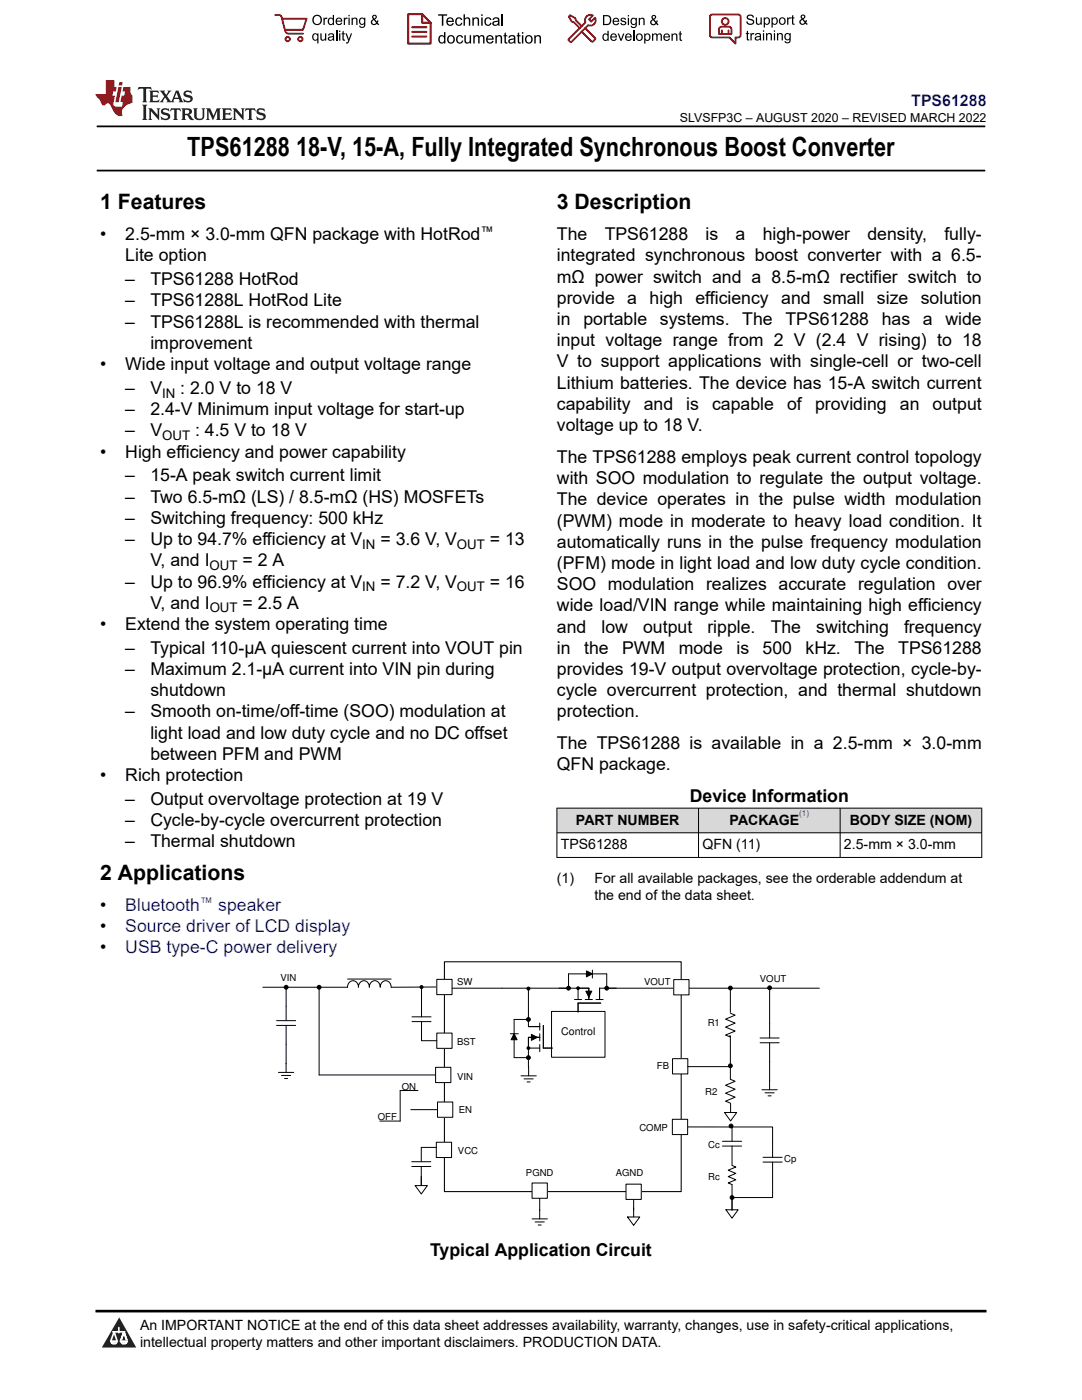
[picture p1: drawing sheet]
<svg xmlns="http://www.w3.org/2000/svg" width="216mm" height="279mm" viewBox="0 0 216 279" stroke-linecap="round" stroke-linejoin="round" font-family="sans-serif">
<defs><g id="words">
<text font-size="5.3" x="37.4" y="31.2">TPS61288 18-V, 15-A, Fully Integrated Synchronous Boost Converter</text>
<g font-size="4.2">
<text x="20" y="41.8">1 Features</text>
<text x="111.1" y="41.8">3 Description</text>
<text x="20" y="175.7">2 Applications</text>
</g>
<g font-size="3.5">
<text x="20" y="47.9">•</text>
<text x="25" y="47.9">2.5-mm × 3.0-mm QFN package with HotRod</text>
<text x="111.1" y="47.9">The</text>
<text x="120.7" y="47.9">TPS61288</text>
<text x="140.8" y="47.9">is</text>
<text x="146.8" y="47.9">a</text>
<text x="152.2" y="47.9">high-power</text>
<text x="173.1" y="47.9">density,</text>
<text x="188.4" y="47.9">fully-</text>
<text x="25" y="52.2">Lite option</text>
<text x="111.1" y="52.2">integrated synchronous boost converter with a 6.5-</text>
<text x="25" y="56.9">–</text>
<text x="30" y="56.9">TPS61288 HotRod</text>
<text x="111.1" y="56.4">mΩ power switch and a 8.5-mΩ rectifier switch to</text>
<text x="25" y="61.2">–</text>
<text x="25" y="65.4">–</text>
<text x="30" y="61.2">TPS61288L HotRod Lite</text>
<text x="30" y="65.4">TPS61288L is recommended with thermal</text>
<text x="111.1" y="60.6">provide</text>
<text x="111.1" y="64.9">in</text>
<text x="116.4" y="64.9">portable</text>
<text x="125.2" y="60.6">a</text>
<text x="129.6" y="60.6">high</text>
<text x="131.7" y="64.9">systems.</text>
<text x="138.8" y="60.6">efficiency</text>
<text x="148.1" y="64.9">The</text>
<text x="155.9" y="60.6">and</text>
<text x="156.7" y="64.9">TPS61288</text>
<text x="164.3" y="60.6">small</text>
<text x="175" y="60.6">size</text>
<text x="175.9" y="64.9">has</text>
<text x="183.7" y="60.6">solution</text>
<text x="184.1" y="64.9">a</text>
<text x="188.6" y="64.9">wide</text>
<text x="30" y="69.6">improvement</text>
<text x="111.1" y="69.1">input voltage range from 2 V (2.4 V rising) to 18</text>
<text x="20" y="73.9">•</text>
<text x="25" y="73.9">Wide input voltage and output voltage range</text>
<text x="111.1" y="73.3">V to support applications with single-cell or two-cell</text>
<text x="111.1" y="77.6">Lithium batteries. The device has 15-A switch current</text>
<text x="25" y="78.6">–</text>
<text x="25" y="82.9">–</text>
<text x="30" y="78.6">V</text>
<text x="30" y="82.9">2.4-V Minimum input voltage for start-up</text>
<text x="36" y="78.6">: 2.0 V to 18 V</text>
<text x="111.1" y="81.8">capability</text>
<text x="128.4" y="81.8">and</text>
<text x="136.9" y="81.8">is</text>
<text x="142.1" y="81.8">capable</text>
<text x="157.1" y="81.8">of</text>
<text x="162.6" y="81.8">providing</text>
<text x="179.6" y="81.8">an</text>
<text x="186.1" y="81.8">output</text>
<text x="25" y="87.1">–</text>
<text x="30" y="87.1">V</text>
<text x="38.9" y="87.1">: 4.5 V to 18 V</text>
<text x="111.1" y="86">voltage up to 18 V.</text>
<text x="20" y="91.3">•</text>
<text x="25" y="91.3">High efficiency and power capability</text>
<text x="111.1" y="92.4">The TPS61288 employs peak current control topology</text>
<text x="25" y="96.1">–</text>
<text x="25" y="100.3">–</text>
<text x="30" y="96.1">15-A peak switch current limit</text>
<text x="30" y="100.3">Two 6.5-mΩ (LS) / 8.5-mΩ (HS) MOSFETs</text>
<text x="111.1" y="96.6">with SOO modulation to regulate the output voltage.</text>
<text x="111.1" y="100.9">The device operates in the pulse width modulation</text>
<text x="25" y="104.6">–</text>
<text x="30" y="104.6">Switching frequency: 500 kHz</text>
<text x="111.1" y="105.1">(PWM) mode in moderate to heavy load condition. It</text>
<text x="25" y="108.8">–</text>
<text x="30" y="113">V, and I</text>
<text x="30" y="108.8">Up to 94.7% efficiency at V</text>
<text x="48.4" y="113">= 2 A</text>
<text x="75.9" y="108.8">= 3.6 V, V</text>
<text x="97.8" y="108.8">= 13</text>
<text x="111.1" y="109.3">automatically runs in the pulse frequency modulation</text>
<text x="111.1" y="113.6">(PFM) mode in light load and low duty cycle condition.</text>
<text x="25" y="117.3">–</text>
<text x="30" y="117.3">Up to 96.9% efficiency at V</text>
<text x="75.9" y="117.3">= 7.2 V, V</text>
<text x="97.7" y="117.3">= 16</text>
<text x="111.1" y="117.8">SOO modulation realizes accurate regulation over</text>
<text x="20" y="125.7">•</text>
<text x="25" y="125.7">Extend the system operating time</text>
<text x="30" y="121.5">V, and I</text>
<text x="48.4" y="121.5">= 2.5 A</text>
<text x="111.1" y="122">wide load/VIN range while maintaining high efficiency</text>
<text x="25" y="130.5">–</text>
<text x="30" y="130.5">Typical 110-µA quiescent current into VOUT pin</text>
<text x="111.1" y="126.3">and</text>
<text x="111.1" y="130.5">in</text>
<text x="116.6" y="130.5">the</text>
<text x="120" y="126.3">low</text>
<text x="124.1" y="130.5">PWM</text>
<text x="128.3" y="126.3">output</text>
<text x="135.4" y="130.5">mode</text>
<text x="141.2" y="126.3">ripple.</text>
<text x="146.9" y="130.5">is</text>
<text x="152.2" y="130.5">500</text>
<text x="153.8" y="126.3">The</text>
<text x="160.7" y="130.5">kHz.</text>
<text x="162.9" y="126.3">switching</text>
<text x="170.5" y="130.5">The</text>
<text x="179.2" y="130.5">TPS61288</text>
<text x="180.4" y="126.3">frequency</text>
<text x="25" y="134.7">–</text>
<text x="30" y="134.7">Maximum 2.1-µA current into VIN pin during</text>
<text x="111.1" y="134.7">provides 19-V output overvoltage protection, cycle-by-</text>
<text x="25" y="143.2">–</text>
<text x="30" y="139">shutdown</text>
<text x="30" y="143.2">Smooth on-time/off-time (SOO) modulation at</text>
<text x="111.1" y="139">cycle overcurrent protection, and thermal shutdown</text>
<text x="111.1" y="143.2">protection.</text>
<text x="30" y="147.4">light load and low duty cycle and no DC offset</text>
<text x="111.1" y="149.5">The TPS61288 is available in a 2.5-mm × 3.0-mm</text>
<text x="20" y="155.9">•</text>
<text x="25" y="155.9">Rich protection</text>
<text x="30" y="151.7">between PFM and PWM</text>
<text x="111.1" y="153.8">QFN package.</text>
<text x="25" y="160.6">–</text>
<text x="30" y="160.6">Output overvoltage protection at 19 V</text>
<text x="137.6" y="160.1">Device Information</text>
<text x="25" y="164.9">–</text>
<text x="30" y="164.9">Cycle-by-cycle overcurrent protection</text>
<text x="25" y="169.1">–</text>
<text x="30" y="169.1">Thermal shutdown</text>
<text x="20" y="181.8">•</text>
<text x="20" y="186">•</text>
<text x="20" y="190.3">•</text>
<text x="85.8" y="250.7">Typical Application Circuit</text>
</g>
<g font-size="3.5" fill="#00f">
<text x="25" y="181.8">Bluetooth</text>
<text x="43.5" y="181.8">speaker</text>
<text x="25" y="186">Source driver of LCD display</text>
<text x="25" y="190.3">USB type-C power delivery</text>
</g>
<text font-size="3.2" fill="#00f" x="181.8" y="21.1">TPS61288</text>
<g font-size="2.8">
<text x="114.9" y="164.6">PART NUMBER</text>
<text x="145.6" y="164.6">PACKAGE</text>
<text x="169.5" y="164.6">BODY SIZE (NOM)</text>
<text x="111.9" y="169.5">TPS61288</text>
<text x="140.2" y="169.5">QFN (11)</text>
<text x="168.4" y="169.5">2.5-mm × 3.0-mm</text>
<text x="111.1" y="176.3">(1)</text>
<text x="118.6" y="176.3">For all available packages, see the orderable addendum at</text>
<text x="118.6" y="179.7">the end of the data sheet.</text>
<text x="27.9" y="265.5">An IMPORTANT NOTICE at the end of this data sheet addresses availability, warranty, changes, use in safety-critical applications,</text>
<text x="27.9" y="268.9">intellectual property matters and other important disclaimers. PRODUCTION DATA.</text>
</g>
<g font-size="2.6">
<text x="95.9" y="47.1">™</text>
<text x="32.4" y="79.3">IN</text>
<text x="32.4" y="87.8">OUT</text>
<text x="41.8" y="113.7">OUT</text>
<text x="72.3" y="109.5">IN</text>
<text x="91.2" y="109.5">OUT</text>
<text x="72.3" y="118">IN</text>
<text x="91.2" y="118">OUT</text>
<text x="41.8" y="122.2">OUT</text>
</g>
<text font-size="2.6" fill="#00f" x="39.9" y="181">™</text>
<text font-size="2.5" x="135.7" y="24.3">SLVSFP3C – AUGUST 2020 – REVISED MARCH 2022</text>
<text font-size="2.1" x="112" y="206.5">Control</text>
<g font-size="1.9">
<text x="56" y="195.8">VIN</text>
<text x="91.2" y="196.5">SW</text>
<text x="128.5" y="196.5">VOUT</text>
<text x="151.6" y="196.1">VOUT</text>
<text x="91.2" y="208.7">BST</text>
<text x="141.2" y="204.7">R1</text>
<text x="91.2" y="215.5">VIN</text>
<text x="131.1" y="213.4">FB</text>
<text x="80.2" y="217.5">ON</text>
<text x="140.7" y="218.6">R2</text>
<text x="75.4" y="223.5">OFF</text>
<text x="91.6" y="222">EN</text>
<text x="127.6" y="225.6">COMP</text>
<text x="91.4" y="230.3">VCC</text>
<text x="141.3" y="229">Cc</text>
<text x="156.5" y="232">Cp</text>
<text x="105" y="234.7">PGND</text>
<text x="122.9" y="234.7">AGND</text>
<text x="141.3" y="235.4">Rc</text>
</g>
<text font-size="1.6" fill="#00f" x="159.5" y="162.9">(1)</text>
</g></defs>
<path d="M19.3 25.2h177.3M19.3 34h177.3" fill="none" stroke="#000" stroke-width=".35"/>
<g fill="#d8d8d8">
<path d="M111.1 161.3h84.8v4.9h-84.8z" fill-rule="evenodd"/>
<path d="M111.2 161.3h28.1v4.8h-28.1z" fill-rule="evenodd"/>
<path d="M139.4 161.3h28.2v4.8h-28.2z" fill-rule="evenodd"/>
<path d="M167.7 161.3h28.1v4.8h-28.1z" fill-rule="evenodd"/>
</g>
<g fill="none" stroke="#000" stroke-width=".2">
<path d="M111.1 161.3h84.9M111.1 166.2h84.9M111.1 171.1h84.9M111.1 161.2v10M139.4 161.2v10M167.6 161.2v10M195.9 161.2v10M69.3 195.4h8.7M87.2 197h-9.2a1.1 1.1 0 0 0-1-1.3 1.1 1.1 0 0 0-1.1 1.3 1.1 1.1 0 0 0-1.1-1.3 1.1 1.1 0 0 0-1.1 1.3 1.1 1.1 0 0 0-1.1-1.3 1.1 1.1 0 0 0-1.1 1.3 1.1 1.1 0 0 0-1.1-1.3 1.1 1.1 0 0 0-1.1 1.3M100.1 197.2h13.3M105.4 197.3v4.2M110.1 201.9h10.6v9.1h-10.6z"/>
<path d="M126.4 239.1v2.4"/>
<circle cx="105.4" cy="197.3" r=".3"/>
</g>
<path d="M88.7 191.9h47.2v45.9h-47.2z" fill="none" stroke="#000" stroke-width=".21"/>
<circle cx="105.4" cy="197.3" r=".3" fill="#000"/>
<path d="M87.2 206.2h3v3h-3z" fill-rule="evenodd" fill="#fff"/>
<path d="M87.2 206.2h3v3h-3z" fill="none" stroke="#000" stroke-width=".2"/>
<path d="M87.2 195.5h3v3h-3z" fill-rule="evenodd" fill="#fff"/>
<path d="M87.2 195.5h3v3h-3z" fill="none" stroke="#000" stroke-width=".2"/>
<path d="M106.2 236.1h3v3h-3z" fill-rule="evenodd" fill="#fff"/>
<path d="M82.2 203.9h3.8M82.2 202.9h3.8M84.1 200.1v2.8M84.1 203.9v3.8M104 214.7h3M104.6 215.3h1.8M105.2 215.9h.6M105.5 212.9v1.8M106.2 236.1h3v3h-3zM125.2 242.9h2.5l-1.3 1.7zM126.4 241v1.9" fill="none" stroke="#000" stroke-width=".2"/>
<path d="M124.9 236.3h3.1v3.1h-3.1z" fill-rule="evenodd" fill="#fff"/>
<g fill="none" stroke="#000" stroke-width=".2">
<path d="M90.2 197.2h9.9M121.1 197.2h42.4M84.1 207.7h3.1M107.7 239.1v4.2M124.9 236.3h3.1v3.1h-3.1zM106.2 243.3h3M106.8 243.9h1.8M107.4 244.5h.6"/>
<circle cx="84.1" cy="197" r=".3"/>
</g>
<circle cx="84.1" cy="197" r=".3" fill="#000"/>
<path d="M134.4 195.5h3.1v3.1h-3.1z" fill-rule="evenodd" fill="#fff"/>
<g fill="none" stroke="#000" stroke-width=".2">
<path d="M52.4 197h16.9M57.1 197v6.7M84.1 197v3.1M111.5 197.2h6v2.3M113.4 197.2v-2.8h7.7v2.8M114.6 199.5h1.5M115.3 197.2v2.2M116.8 199.5h1.4M116.9 197.8h1.2l-.6 1.2zM117 193.8l1.2 .6-1.2 .6zM118.2 193.6v1.6M118.9 199.5h1.5"/>
<path d="M123 197.2h-3.4v2.3M134.4 195.5h3.1v3.1h-3.1zM55.2 204.6h3.8M55.2 203.7h3.8M57.1 204.6v7.7M101.8 206.3h1.6M102.6 206.3l.6 1.2h-1.2zM105.4 203.5h-2.8v7.6h2.8M105.4 201.5v3.4h2.3M105.4 209.2h2.2M106 206.4l1.2 .6-1.2 .6zM107.7 207h-2.3v6"/>
<path d="M107.7 204.2v1.4M107.7 206.3v1.4M107.7 208.5v1.4M108.4 204.6v4.6h1.8M119.9 200.2h-4.6v1.8"/>
<circle cx="57.1" cy="197" r=".38"/>
<circle cx="113.4" cy="197.2" r=".38"/>
<circle cx="121.1" cy="197.2" r=".38"/>
<circle cx="105.4" cy="211.1" r=".38"/>
<circle cx="105.4" cy="203.5" r=".38"/>
</g>
<g fill="#000">
<path d="M116.9 197.8h1.2l-.6 1.2zM117 193.8l1.2 .6-1.2 .6zM102.6 206.3l.6 1.2h-1.2zM106 206.4l1.2 .6-1.2 .6z"/>
<circle cx="57.1" cy="197" r=".38"/>
<circle cx="113.4" cy="197.2" r=".38"/>
<circle cx="115.3" cy="197.2" r=".38"/>
<circle cx="121.1" cy="197.2" r=".38"/>
<circle cx="105.4" cy="209.2" r=".38"/>
<circle cx="105.4" cy="211.1" r=".38"/>
<circle cx="105.4" cy="203.5" r=".38"/>
</g>
<path d="M87.1 228h3v3h-3z" fill-rule="evenodd" fill="#fff"/>
<g fill="none" stroke="#000" stroke-width=".2">
<path d="M153.6 197.1v10.1M55.6 214h3M56.2 214.6h1.8M56.8 215.2h.6M57.1 212.2v1.8M151.7 208.1h3.8M151.7 207.2h3.8M152 217.5h3.1M152.6 218.1h1.9M153.3 218.7h.6M153.6 215.7v1.8M153.6 208.1v7.6"/>
<path d="M82 221.5h6.9M82.2 232.8h3.8M82.2 231.8h3.8M82.8 236.6h2.5l-1.2 1.7zM84.1 232.8v3.8M87.1 228h3v3h-3zM87.1 229h-3v2.8"/>
<circle cx="153.6" cy="197.1" r=".38"/>
</g>
<circle cx="153.6" cy="197.1" r=".38" fill="#000"/>
<path d="M87.3 219.9h3v3.1h-3z" fill-rule="evenodd" fill="#fff"/>
<path d="M83.4 217.6h-3.6v6.1h-4M87.3 219.9h3v3.1h-3zM136.4 224.9h9.7M146.1 232.6l.7 .3-1.5 .6 1.5 .7-1.5 .6 1.5 .6-1.5 .7 .8 .3v5.2M144.8 241.4h2.5l-1.2 1.7z" fill="none" stroke="#000" stroke-width=".2"/>
<path d="M134.2 211.3h3v3h-3z" fill-rule="evenodd" fill="#fff"/>
<g fill="none" stroke="#000" stroke-width=".2">
<path d="M134.2 211.3h3v3h-3zM137.2 212.9h8.5M144.6 222h2.4l-1.2 1.7zM145.8 220.2v1.8"/>
<circle cx="145.7" cy="212.7" r=".38"/>
</g>
<circle cx="145.7" cy="212.7" r=".38" fill="#000"/>
<path d="M134.2 223.4h3v3h-3z" fill-rule="evenodd" fill="#fff"/>
<g fill="none" stroke="#000" stroke-width=".2">
<path d="M145.7 197.2v4.8M145.7 215.4l1 .4-1.9 .8 1.9 .8-1.9 .8 1.9 .8-1.9 .8 .9 .4M145.7 212.7v2.7M134.2 223.4h3v3h-3zM144.2 228.7h3.8M144.2 227.8h3.8M146.1 224.9v2.9M146.1 228.7v3.8"/>
<circle cx="145.7" cy="197.2" r=".38"/>
</g>
<circle cx="145.7" cy="197.2" r=".38" fill="#000"/>
<path d="M86.9 213h3.1v3.1h-3.1z" fill-rule="evenodd" fill="#fff"/>
<g fill="none" stroke="#000" stroke-width=".2">
<path d="M63.7 197v17.5h23.2M86.9 213h3.1v3.1h-3.1zM145.6 206.7h.1v6.2M145.7 202.2l1 .4-1.9 .8 1.9 .8-1.9 .8 1.9 .8-1.9 .8 .9 .4M146.1 224.9h8.1v6.1M152.3 231.9h3.8M152.3 231h3.8M154.2 231.9v7.1h-8.1"/>
<circle cx="63.7" cy="197" r=".38"/>
<circle cx="145.9" cy="224.7" r=".38"/>
<circle cx="146.1" cy="239" r=".38"/>
</g>
<g fill="#000">
<circle cx="63.7" cy="197" r=".38"/>
<circle cx="145.9" cy="224.7" r=".38"/>
<circle cx="146.1" cy="239" r=".38"/>
</g>
<path d="M0 0h215.9v23.8h-215.9z" fill-rule="evenodd" fill="#fff"/>
<path d="M27.7 17.4l-.2 .6 .5-.3h.6v.1v2.2l-.2 .4h1l-.2-.4v-2.2v-.1h.5l.5 .3-.1-.6zM29.8 18.1l.2 .4v1.5l-.2 .4h1.9l.1-.6a1.08 1.08 0 0 1-1.3 .2v-.7h.6l.4 .2v-.6l-.4 .2h-.6v-.6l.2-.1a1 1 0 0 1 1 .2l-.1-.5zM31.8 18.1l1 1.1-1 1.2h.9l-.2-.2 .4-.7 .5 .7-.2 .2h1.6l-.2-.2 .1-.4h1l.1 .4-.1 .2h.9l-.2-.3-.8-2h-.5l-1 2.2-.8-1.1 .9-1.1h-.8l.2 .2-.5 .7-.3-.7 .1-.2zM35.2 18.5l.4 1h-.8zM36.8 18.2a.65 .65 0 0 0-.2 .7 .65 .65 0 0 0 .6 .5l.7 .2 .1 .2a.79 .79 0 0 1-.7 .4 .79 .79 0 0 1-.7-.5l.1 .7 .2-.1a.93 .93 0 0 0 1.1 .1 .93 .93 0 0 0 .4-1 1.46 1.46 0 0 0-1.2-.6l-.1-.3a1.09 1.09 0 0 1 1.2 .2l-.2-.6-.1 .1-.6-.2zM28.4 20.9l.2 .4v2.3l-.2 .3h1l-.2-.3v-2.3l.2-.4zM29.6 21.6l.2 .4v1.6l-.2 .3h.8l-.3-.3v-1.4l1.7 1.8v-2l.2-.4h-.8l.2 .2 .1 1.1-1.2-1.3zM32.3 21.8a.65 .65 0 0 0-.2 .7 .65 .65 0 0 0 .7 .4l.6 .2 .1 .2a.79 .79 0 0 1-.7 .4 .79 .79 0 0 1-.7-.5l.1 .7 .2-.1a.93 .93 0 0 0 1.1 .1 .93 .93 0 0 0 .4-.9 1.46 1.46 0 0 0-1.2-.6l-.1-.4a1.09 1.09 0 0 1 1.2 .2l-.2-.6-.1 .1-.6-.1zM34.1 21.6l-.1 .7a.63 .63 0 0 1 .7-.4l.1 1.7-.3 .3h1l-.2-.3v-1.7a.66 .66 0 0 1 .8 .4l-.1-.7zM36.2 21.6l.2 .4v1.6l-.2 .3h.9l-.2-.2v-.7h.5l.1 .2a.79 .79 0 0 0 1.2 .6l-1-.9a.61 .61 0 0 0 .6-.6 .61 .61 0 0 0-.5-.6zM36.9 21.9h.2a.47 .47 0 0 1 .5 .1 .47 .47 0 0 1 .1 .5l-.2 .2h-.6zM38.5 21.6l.2 .2a2.27 2.27 0 0 0 .4 2 1.04 1.04 0 0 0 1.7-.7v-1.3l.2-.2h-.8l.2 .4v1.1a.6 .6 0 0 1-.6 .6 .6 .6 0 0 1-.6-.6v-1.1l.3-.4zM41.1 21.6l.2 .4v1.6l-.2 .3h.7l-.2-.3v-1.5l.9 1.9 .8-1.9v1.5l-.2 .3h1l-.3-.3v-1.6l.3-.4h-.8l-.7 1.5-.7-1.5zM44.3 21.6l.2 .4v1.6l-.2 .3h1.9l.1-.5a1.09 1.09 0 0 1-1.3 .1v-.6h.6l.4 .1v-.6l-.4 .2h-.6v-.6l.2-.1a1.01 1.01 0 0 1 1 .3l-.1-.6zM46.4 21.6l.3 .4v1.6l-.3 .3h.8l-.2-.3v-1.4l1.6 1.8v-2l.2-.4h-.7l.2 .2v1.1l-1.2-1.3zM49 21.6l-.1 .7a.63 .63 0 0 1 .8-.4v1.7l-.3 .3h1l-.2-.3v-1.7a.66 .66 0 0 1 .8 .4l-.1-.7zM51.4 21.8a.65 .65 0 0 0-.2 .7 .65 .65 0 0 0 .6 .4l.6 .2 .2 .2a.79 .79 0 0 1-.8 .4 .79 .79 0 0 1-.6-.5l.1 .7 .2-.1a.93 .93 0 0 0 1 .1 .93 .93 0 0 0 .5-.9 1.46 1.46 0 0 0-1.3-.6l-.1-.4a1.09 1.09 0 0 1 1.3 .2l-.2-.6-.2 .1-.5-.1z" fill="#231f20"/>
<path d="M21.1 16v2.8h-2.1l.1 .3 .9 1a.95 .95 0 0 0 .9 .9 .59 .59 0 0 1 .6-.4 .59 .59 0 0 1 .5 .4l.4 .8a1.59 1.59 0 0 0 2.1 1.3 1.61 1.61 0 0 1 1-2.2l1-.4-.1-1.5a1.59 1.59 0 0 1-.4-1.6h-1.4l-.2 .9h.5l-.1 .8h-.5l-.2 1v.2l.4 .1-.2 .9h-.6a.73 .73 0 0 1-1.1-.7l.3-1.5h-.5l.2-.8h.5l.2-.9h-.5v-1.4zM23.6 17.4l-.6 3h.7l.6-3zM23.8 16.4l-.1 .7h.7l.1-.7z" fill="#ed1c24"/>
<g fill="#000">
<path d="M62.3 4a1 1 0 0 1 2 0 1 1 0 0 1-2 0zM62.8 3.4a.78 .78 0 0 0-.1 1.1 .78 .78 0 0 0 1.1 .1 .78 .78 0 0 0 .1-1.1 .78 .78 0 0 0-1.1-.1z" fill-rule="evenodd"/>
<path d="M62.5 6.8l.4-.2 .4 .3v-.2h.2v2h-.2v-.7a.68 .68 0 0 1-.9-.1 .68 .68 0 0 1 0-.9zM62.6 7a.51 .51 0 0 0-.1 .6 .51 .51 0 0 0 .7 .2 .51 .51 0 0 0 .1-.7 .51 .51 0 0 0-.7-.1z" fill-rule="evenodd"/>
<path d="M64.5 3.5h.3v.3l.1-.3h.3l.1 .1-.1 .2a.32 .32 0 0 0-.3 0 .32 .32 0 0 0-.1 .4v.8h-.3z" fill-rule="evenodd"/>
<path d="M63.9 6.7h.3v.8a.36 .36 0 0 0 .3 .4 .36 .36 0 0 0 .4-.5v-.7h.2v1.4h-.2v-.2a.51 .51 0 0 1-.6 .2 .51 .51 0 0 1-.4-.5z" fill-rule="evenodd"/>
<path d="M65.6 3.7l.4-.2 .4 .2v-.7h.3v2h-.3v-.2a.7 .7 0 0 1-1-.1 .7 .7 0 0 1 .2-1zM65.8 3.8a.51 .51 0 0 0-.1 .7 .51 .51 0 0 0 .6 .2 .51 .51 0 0 0 .1-.7 .51 .51 0 0 0-.6-.2z" fill-rule="evenodd"/>
<path d="M65.6 6.8a.66 .66 0 0 1 .8-.1 .66 .66 0 0 1 .3 .8v.6h-.2l-.1-.2a.52 .52 0 0 1-.7 .2 .52 .52 0 0 1-.2-.6l.3-.2a.42 .42 0 0 0 .6-.3l-.3-.2-.3 .1-.1 .2h-.3zM65.7 7.6a.35 .35 0 0 0 .3 .4 .35 .35 0 0 0 .4-.4v-.2z" fill-rule="evenodd"/>
<path d="M67.7 6.1h.2v.3h-.2zM67.7 6.7h.2v1.4h-.2z" fill-rule="evenodd"/>
<path d="M67.1 3.7a.68 .68 0 0 1 .9-.1 .68 .68 0 0 1 .3 .7h-1.1a.42 .42 0 0 0 .3 .5 .42 .42 0 0 0 .5-.3h.3a.73 .73 0 0 1-1.1 .4 .73 .73 0 0 1-.1-1.2zM67.4 3.8l-.2 .3h.8l-.2-.4z" fill-rule="evenodd"/>
<path d="M68.6 3.5h.2v.3l.2-.3h.3l.1 .1-.1 .2a.32 .32 0 0 0-.4 0 .32 .32 0 0 0-.1 .4v.8h-.2z" fill-rule="evenodd"/>
<path d="M68.3 6.3l.3-.1v.5h.2v.1h-.2v.9l.3 .4a.36 .36 0 0 1-.4 0 .36 .36 0 0 1-.2-.4v-.9h-.1v-.1h.1z" fill-rule="evenodd"/>
<path d="M68.9 6.7h.3l.4 1.1 .4-1.1h.3l-.6 1.4a.51 .51 0 0 1-.6 .6l-.1-.3h.3l.2-.3z" fill-rule="evenodd"/>
<path d="M69.5 3h.3v.3h-.3zM69.5 3.5h.3v1.5h-.3z" fill-rule="evenodd"/>
<path d="M70.2 3.5h.2v.2a.52 .52 0 0 1 .6-.2 .52 .52 0 0 1 .3 .6v.9h-.2v-.9a.34 .34 0 0 0-.3-.4 .34 .34 0 0 0-.4 .3v1h-.2z" fill-rule="evenodd"/>
<path d="M71.8 3.7l.4-.2 .5 .2v-.2h.2v1.3a.64 .64 0 0 1-.5 .8 .64 .64 0 0 1-.7-.5h.2a.41 .41 0 0 0 .5 .2 .41 .41 0 0 0 .2-.5 .69 .69 0 0 1-.9-.1 .69 .69 0 0 1 .1-1zM72 3.8a.5 .5 0 0 0-.1 .7 .5 .5 0 0 0 .7 .1 .5 .5 0 0 0 .1-.6 .5 .5 0 0 0-.7-.2z" fill-rule="evenodd"/>
<path d="M74.4 3.1a.47 .47 0 0 1 .7 .1 .47 .47 0 0 1-.3 .7l.4 .4 .1-.3 .2 .1-.1 .4 .3 .3-.2 .2-.3-.3a.63 .63 0 0 1-1 .1 .63 .63 0 0 1 .3-1l-.3-.4zM74.5 3.4a.27 .27 0 0 0 .5 0 .27 .27 0 0 0-.5 0zM74.4 4.1a.4 .4 0 0 0 0 .6 .4 .4 0 0 0 .6-.1l-.4-.6z" fill-rule="evenodd"/>
<path d="M87.4 2.9h1.8v.2h-.7v2h-.3v-2h-.8z" fill-rule="evenodd"/>
<path d="M87.6 7.2l.5-.2 .5 .2v-.8h.3v2.3h-.3v-.2a.76 .76 0 0 1-1-.1 .76 .76 0 0 1-.1-1zM87.9 7.4a.58 .58 0 0 0-.2 .7 .58 .58 0 0 0 .8 .2 .58 .58 0 0 0 .1-.7 .58 .58 0 0 0-.7-.2z" fill-rule="evenodd"/>
<path d="M89.5 7.2a.81 .81 0 0 1 1.1 .1 .81 .81 0 0 1-.2 1.2 .81 .81 0 0 1-1.1-.2l-.1-.7zM89.6 7.4a.57 .57 0 0 0 0 .8 .57 .57 0 0 0 .8 0 .57 .57 0 0 0 0-.7 .57 .57 0 0 0-.8-.1z" fill-rule="evenodd"/>
<path d="M89.3 3.7a.77 .77 0 0 1 .9-.2 .77 .77 0 0 1 .4 .9h-1.3a.48 .48 0 0 0 .4 .5 .48 .48 0 0 0 .6-.3h.3a.83 .83 0 0 1-1.3 .4 .83 .83 0 0 1 0-1.3zM89.5 3.8l-.2 .4h1l-.3-.5z" fill-rule="evenodd"/>
<path d="M91 3.7a.7 .7 0 0 1 1.2 .3h-.2a.45 .45 0 0 0-.6-.3 .45 .45 0 0 0-.3 .6 .45 .45 0 0 0 .3 .6 .45 .45 0 0 0 .6-.4l.3 .1a.76 .76 0 0 1-1.1 .5 .76 .76 0 0 1-.3-1.1z" fill-rule="evenodd"/>
<path d="M91.2 7.2a.7 .7 0 0 1 1.2 .3l-.3 .1a.45 .45 0 0 0-.5-.4 .45 .45 0 0 0-.3 .7 .45 .45 0 0 0 .3 .6 .45 .45 0 0 0 .6-.4h.2a.76 .76 0 0 1-1 .5 .76 .76 0 0 1-.4-1.1z" fill-rule="evenodd"/>
<path d="M92.5 2.9h.3v.8a.59 .59 0 0 1 .7-.2 .59 .59 0 0 1 .3 .6v1h-.2v-1a.4 .4 0 0 0-.5-.4 .4 .4 0 0 0-.3 .5v.9h-.3z" fill-rule="evenodd"/>
<path d="M92.7 7h.2v.9a.41 .41 0 0 0 .5 .6 .41 .41 0 0 0 .3-.6v-.9h.3v1.7h-.3v-.3a.58 .58 0 0 1-.7 .3 .58 .58 0 0 1-.3-.7z" fill-rule="evenodd"/>
<path d="M94.3 3.5h.2v.2a.59 .59 0 0 1 .7-.2 .59 .59 0 0 1 .4 .6v1h-.3v-1a.41 .41 0 0 0-.4-.4 .41 .41 0 0 0-.4 .5v.9h-.2z" fill-rule="evenodd"/>
<path d="M94.4 7h.3v.3a.56 .56 0 0 1 1 0 .54 .54 0 0 1 .6-.3 .54 .54 0 0 1 .4 .5v1.2h-.3v-1.1a.34 .34 0 0 0-.3-.4 .34 .34 0 0 0-.4 .3v1.2h-.3v-1.1a.38 .38 0 0 0-.5-.3 .38 .38 0 0 0-.2 .5v.9h-.3z" fill-rule="evenodd"/>
<path d="M96 2.9h.3v.3h-.3zM96 3.5h.3v1.6h-.3z" fill-rule="evenodd"/>
<path d="M96.8 3.7a.7 .7 0 0 1 1.3 .3h-.3a.45 .45 0 0 0-.6-.3 .45 .45 0 0 0-.3 .6 .45 .45 0 0 0 .3 .6 .45 .45 0 0 0 .6-.4l.3 .1a.76 .76 0 0 1-1.1 .5 .76 .76 0 0 1-.3-1.1z" fill-rule="evenodd"/>
<path d="M97.2 7.2a.77 .77 0 0 1 .9-.1 .77 .77 0 0 1 .4 .8h-1.2a.48 .48 0 0 0 .3 .6 .48 .48 0 0 0 .6-.4l.3 .1a.83 .83 0 0 1-1.3 .3 .83 .83 0 0 1 0-1.3zM97.4 7.4l-.1 .3h.9l-.2-.4z" fill-rule="evenodd"/>
<path d="M98.8 7h.3v.3a.59 .59 0 0 1 .7-.3 .59 .59 0 0 1 .4 .7v1h-.3v-1a.41 .41 0 0 0-.5-.5 .41 .41 0 0 0-.3 .6v.9h-.3z" fill-rule="evenodd"/>
<path d="M98.4 3.7a.74 .74 0 0 1 1-.2 .74 .74 0 0 1 .3 .9v.7h-.3v-.2a.59 .59 0 0 1-.8 .3 .59 .59 0 0 1-.3-.8l1.1-.3a.42 .42 0 0 0-.4-.4 .42 .42 0 0 0-.5 .3h-.2zM98.6 4.5a.36 .36 0 0 0 .2 .5 .36 .36 0 0 0 .5-.2l.1-.5z" fill-rule="evenodd"/>
<path d="M100.7 6.6l.2-.1v.5h.3v.2h-.3v1l.1 .2h.2l.1 .3a.41 .41 0 0 1-.5-.1 .41 .41 0 0 1-.1-.4v-1h-.2v-.2h.2z" fill-rule="evenodd"/>
<path d="M101.6 7.2a.74 .74 0 0 1 .9-.2 .74 .74 0 0 1 .3 1l.1 .7h-.3v-.2a.59 .59 0 0 1-.8 .2 .59 .59 0 0 1-.3-.8l1-.3a.42 .42 0 0 0-.3-.4 .42 .42 0 0 0-.5 .3h-.3zM101.8 8.1a.36 .36 0 0 0 .1 .5 .36 .36 0 0 0 .5-.3l.2-.4z" fill-rule="evenodd"/>
<path d="M103.3 6.6l.3-.1v.5h.3v.2h-.3v1l.1 .2h.2v.3a.41 .41 0 0 1-.5-.1 .41 .41 0 0 1-.1-.4v-1h-.2v-.2h.2z" fill-rule="evenodd"/>
<path d="M104.1 6.4h.3v.3h-.3zM104.1 7h.3v1.7h-.3z" fill-rule="evenodd"/>
<path d="M105 7.2a.81 .81 0 0 1 1.1 .1 .81 .81 0 0 1-.1 1.2 .81 .81 0 0 1-1.2-.2v-.7zM105.2 7.4a.57 .57 0 0 0-.1 .8 .57 .57 0 0 0 .8 0 .57 .57 0 0 0 0-.7 .57 .57 0 0 0-.7-.1z" fill-rule="evenodd"/>
<path d="M106.6 7h.3v.3a.59 .59 0 0 1 .7-.3 .59 .59 0 0 1 .4 .7v1h-.3v-1a.41 .41 0 0 0-.5-.5 .41 .41 0 0 0-.3 .6v.9h-.3z" fill-rule="evenodd"/>
<path d="M120.3 3h.7a1 1 0 0 1 1 1 1 1 0 0 1-1 1h-.7zM120.6 3.2v1.6h.4a.77 .77 0 0 0 .7-.8 .77 .77 0 0 0-.7-.8z" fill-rule="evenodd"/>
<path d="M120.4 6.9l.4-.2 .4 .2v-.8h.3v2h-.3v-.1a.7 .7 0 0 1-.9-.2 .7 .7 0 0 1 .1-.9zM120.6 7a.51 .51 0 0 0-.1 .7 .51 .51 0 0 0 .6 .1 .51 .51 0 0 0 .1-.6 .51 .51 0 0 0-.6-.2z" fill-rule="evenodd"/>
<path d="M122 6.9a.68 .68 0 0 1 .8-.2 .68 .68 0 0 1 .3 .8h-1.1a.42 .42 0 0 0 .3 .5 .42 .42 0 0 0 .5-.3h.3a.73 .73 0 0 1-1.1 .3 .73 .73 0 0 1 0-1.1zM122.2 7l-.2 .3h.8l-.2-.4z" fill-rule="evenodd"/>
<path d="M122.4 3.7a.68 .68 0 0 1 .8-.1 .68 .68 0 0 1 .4 .8h-1.1a.42 .42 0 0 0 .3 .4 .42 .42 0 0 0 .5-.3l.3 .1a.73 .73 0 0 1-1.2 .3 .73 .73 0 0 1 0-1.2zM122.6 3.8l-.1 .3h.8l-.2-.3z" fill-rule="evenodd"/>
<path d="M123.9 3.7l.1-.1a.62 .62 0 0 1 .9 .3l-.2 .1a.29 .29 0 0 0-.3-.3 .29 .29 0 0 0-.3 .3l.1 .1a.58 .58 0 0 1 .6 .1 .58 .58 0 0 1 .1 .6 .67 .67 0 0 1-1.1-.2l.2-.1a.33 .33 0 0 0 .4 .4 .33 .33 0 0 0 .3-.4 .71 .71 0 0 1-.9-.6z" fill-rule="evenodd"/>
<path d="M123.3 6.7h.2l.4 1.2 .4-1.2h.3l-.6 1.4h-.2z" fill-rule="evenodd"/>
<path d="M125.3 3h.2v.3h-.2zM125.3 3.6h.2v1.4h-.2z" fill-rule="evenodd"/>
<path d="M124.9 6.9a.68 .68 0 0 1 .8-.2 .68 .68 0 0 1 .4 .8h-1.1a.42 .42 0 0 0 .3 .5 .42 .42 0 0 0 .5-.3h.3a.73 .73 0 0 1-1.2 .3 .73 .73 0 0 1 0-1.1zM125.1 7l-.1 .3h.8l-.2-.4z" fill-rule="evenodd"/>
<path d="M126 3.7l.4-.2 .4 .2v-.1h.3v1.2a.64 .64 0 0 1-.5 .8 .64 .64 0 0 1-.8-.5l.3 .1a.41 .41 0 0 0 .5 .2 .41 .41 0 0 0 .2-.6 .69 .69 0 0 1-.9-.1 .69 .69 0 0 1 .1-1zM126.2 3.9a.5 .5 0 0 0-.1 .6 .5 .5 0 0 0 .6 .2 .5 .5 0 0 0 .2-.7 .5 .5 0 0 0-.7-.1z" fill-rule="evenodd"/>
<path d="M126.9 7.4a.73 .73 0 0 1 1.4 0 .73 .73 0 0 1-1.4 0zM127.3 7a.5 .5 0 0 0-.1 .7 .5 .5 0 0 0 .7 0 .5 .5 0 0 0 0-.6 .5 .5 0 0 0-.6-.1z" fill-rule="evenodd"/>
<path d="M127.5 3.6h.2v.2a.52 .52 0 0 1 .6-.3 .52 .52 0 0 1 .3 .6v.9h-.2v-.9a.34 .34 0 0 0-.3-.4 .34 .34 0 0 0-.4 .3v1h-.2z" fill-rule="evenodd"/>
<path d="M128.5 6.7h.3v.2a.67 .67 0 0 1 .9 0 .67 .67 0 0 1 0 .9 .55 .55 0 0 1-.9 .2v.7h-.3zM128.9 7a.5 .5 0 0 0-.1 .7 .5 .5 0 0 0 .6 .1 .5 .5 0 0 0 .2-.6 .5 .5 0 0 0-.7-.2z" fill-rule="evenodd"/>
<path d="M130.1 6.7h.2v.2a.49 .49 0 0 1 .9 0l.4-.2a.42 .42 0 0 1 .5 .4v1h-.3v-.9a.3 .3 0 0 0-.2-.3 .3 .3 0 0 0-.4 .2v1h-.2v-.9a.33 .33 0 0 0-.5-.3 .33 .33 0 0 0-.2 .5v.7h-.2z" fill-rule="evenodd"/>
<path d="M130.1 3.1a.47 .47 0 0 1 .8 .1 .47 .47 0 0 1-.3 .7l.3 .4 .1-.2h.3l-.2 .5 .3 .3-.2 .2-.3-.3a.63 .63 0 0 1-1 .1 .63 .63 0 0 1 .3-1l-.2-.5zM130.2 3.5a.27 .27 0 0 0 .5 0 .27 .27 0 0 0-.5 0zM130.2 4.1a.4 .4 0 0 0 0 .7 .4 .4 0 0 0 .6-.2l-.5-.6z" fill-rule="evenodd"/>
<path d="M132.5 6.9a.68 .68 0 0 1 .9-.2 .68 .68 0 0 1 .3 .8h-1.1a.42 .42 0 0 0 .3 .5 .42 .42 0 0 0 .5-.3h.3a.73 .73 0 0 1-1.1 .3 .73 .73 0 0 1-.1-1.1zM132.7 7l-.1 .3h.8l-.2-.4z" fill-rule="evenodd"/>
<path d="M134 6.7h.2v.2a.52 .52 0 0 1 .6-.2 .52 .52 0 0 1 .4 .6v.8h-.3v-.8a.34 .34 0 0 0-.2-.4 .34 .34 0 0 0-.4 .2l-.1 1h-.2z" fill-rule="evenodd"/>
<path d="M135.6 6.3l.2-.1v.5h.3v.2h-.3v.8l.3 .4a.36 .36 0 0 1-.4 0 .36 .36 0 0 1-.1-.4v-.8h-.2v-.2h.2z" fill-rule="evenodd"/>
<path d="M149.2 3a.8 .8 0 0 1 1.2 .5h-.2a.44 .44 0 0 0-.5-.4 .44 .44 0 0 0-.4 .5l.2 .1a.9 .9 0 0 1 1 .8 .84 .84 0 0 1-.9 .5 .84 .84 0 0 1-.7-.7h.3a.52 .52 0 0 0 .5 .5 .52 .52 0 0 0 .5-.6l-.2-.1a.85 .85 0 0 1-1-.8z" fill-rule="evenodd"/>
<path d="M149 6.3l.3-.2v.5h.2v.2h-.2v.9l.2 .4a.36 .36 0 0 1-.4-.1 .36 .36 0 0 1-.1-.4v-.8h-.2v-.2h.2z" fill-rule="evenodd"/>
<path d="M149.7 6.6h.3v.2l.1-.2h.3l.1 .1-.1 .2a.32 .32 0 0 0-.3 0 .32 .32 0 0 0-.1 .4v.8h-.3z" fill-rule="evenodd"/>
<path d="M150.7 6.8a.66 .66 0 0 1 .9-.2 .66 .66 0 0 1 .3 .9v.6h-.2l-.1-.2a.52 .52 0 0 1-.7 .2 .52 .52 0 0 1-.2-.7l.2-.1a.42 .42 0 0 0 .7-.3l-.3-.2h-.3l-.1 .3-.3-.1zM150.9 7.5a.35 .35 0 0 0 .3 .5 .35 .35 0 0 0 .4-.4v-.3z" fill-rule="evenodd"/>
<path d="M150.8 3.5h.3v.8a.36 .36 0 0 0 .3 .5 .36 .36 0 0 0 .4-.5v-.8h.2v1.4h-.2v-.2a.51 .51 0 0 1-.6 .3 .51 .51 0 0 1-.4-.6z" fill-rule="evenodd"/>
<path d="M152.2 6.1h.3v.2h-.3zM152.2 6.6h.3v1.5h-.3z" fill-rule="evenodd"/>
<path d="M152.4 3.5h.2v.2a.67 .67 0 0 1 .9 0 .67 .67 0 0 1 .1 .9 .55 .55 0 0 1-1 .2v.7h-.2zM152.7 3.8a.5 .5 0 0 0-.1 .7 .5 .5 0 0 0 .7 .1 .5 .5 0 0 0 .1-.6 .5 .5 0 0 0-.7-.2z" fill-rule="evenodd"/>
<path d="M152.9 6.6h.2v.2a.52 .52 0 0 1 .6-.2 .52 .52 0 0 1 .3 .6v.9h-.2v-.9a.34 .34 0 0 0-.3-.4 .34 .34 0 0 0-.4 .2v1.1h-.2z" fill-rule="evenodd"/>
<path d="M153.9 3.5h.3v.2a.67 .67 0 0 1 .9 0 .67 .67 0 0 1 0 .9 .55 .55 0 0 1-.9 .2v.7h-.3zM154.3 3.8a.5 .5 0 0 0-.1 .7 .5 .5 0 0 0 .6 .1 .5 .5 0 0 0 .2-.6 .5 .5 0 0 0-.7-.2z" fill-rule="evenodd"/>
<path d="M154.4 6.1h.3v.2h-.3zM154.4 6.6h.3v1.5h-.3z" fill-rule="evenodd"/>
<path d="M155 6.6h.3v.2a.52 .52 0 0 1 .6-.2 .52 .52 0 0 1 .3 .6v.9h-.2v-.9a.34 .34 0 0 0-.3-.4 .34 .34 0 0 0-.4 .2v1.1h-.3z" fill-rule="evenodd"/>
<path d="M155.4 4.2a.75 .75 0 0 1 1.5 0 .75 .75 0 0 1-1.5 0zM155.8 3.8a.5 .5 0 0 0-.1 .7 .5 .5 0 0 0 .8 0 .5 .5 0 0 0 0-.7 .5 .5 0 0 0-.7 0z" fill-rule="evenodd"/>
<path d="M156.7 6.8l.4-.2 .5 .2v-.2h.2v1.3a.64 .64 0 0 1-.5 .7 .64 .64 0 0 1-.8-.4h.3a.41 .41 0 0 0 .5 .2 .41 .41 0 0 0 .2-.5 .69 .69 0 0 1-.9-.1 .69 .69 0 0 1 .1-1zM156.9 6.9a.5 .5 0 0 0-.1 .7 .5 .5 0 0 0 .6 .1 .5 .5 0 0 0 .2-.7 .5 .5 0 0 0-.7-.1z" fill-rule="evenodd"/>
<path d="M157.1 3.5h.2v.2l.1-.2h.3h.2l-.1 .3a.32 .32 0 0 0-.4 0 .32 .32 0 0 0-.1 .4v.7h-.2z" fill-rule="evenodd"/>
<path d="M158 3.1l.3-.1v.5h.2v.2h-.2v.8l.3 .4a.36 .36 0 0 1-.4 0 .36 .36 0 0 1-.2-.4v-.8h-.1v-.2h.1z" fill-rule="evenodd"/>
<path d="M159.9 3a.47 .47 0 0 1 .7 .1 .47 .47 0 0 1-.3 .7l.4 .5 .1-.3h.2l-.1 .5 .3 .3-.2 .2-.3-.3a.63 .63 0 0 1-1 .1 .63 .63 0 0 1 .3-1l-.3-.5zM160 3.4a.27 .27 0 0 0 .5 0 .27 .27 0 0 0-.5 0zM159.9 4.1a.4 .4 0 0 0 0 .6 .4 .4 0 0 0 .6-.2l-.4-.6z" fill-rule="evenodd"/>
</g>
<path d="M67.2 6.1v2M126.5 6.1v2" fill="none" stroke="#000" stroke-width=".25"/>
<g fill="none" stroke="#de0000" stroke-width=".37">
<path d="M54.9 3h.9a1.19 1.19 0 0 1 .6 1.2l.6 2.1a.85 .85 0 0 0 1 .4h2.5M56.3 3.7h4.9l-.7 2.2h-3.6M116.1 5.2l-1.2-1.1-.1-.5-1-.6-.3 .3 .6 1 .5 .2 1.1 1.1M116.8 5.6l1.9 2v.3l-.4 .4h-.3l-1.9-2zM116.8 5.6l.6-.6a1.07 1.07 0 0 0 1.2-.2 1.07 1.07 0 0 0 .1-1.3l-.7 .8-.5-.4 .8-.8a1.07 1.07 0 0 0-1.2 .2 1.07 1.07 0 0 0-.3 1.2l-3.3 3.3v.3l.3 .3h.2l2.1-2.1M141.7 3.1l.4-.2h5.3l.3 .2 .1 3.9-.2 .4-.8 .1v1.2l-1.3-1.2h-3.4l-.4-.2zM143.5 5.6l.5-.3 1.7 .1 .2 .5v.9h-2.4zM144 6.1v.7M145.4 6.1v.7"/>
<circle cx="57.4" cy="7.8" r=".44"/>
<circle cx="59.9" cy="7.8" r=".44"/>
<circle cx="144.7" cy="4.3" r=".67"/>
</g>
<path d="M100.2 2.9v2.2" fill="none" stroke="#000" stroke-width=".28"/>
<path d="M81.4 2.8h2.8v1.7h1.7v4.2h-4.5zM82.3 6.4h2.8M82.3 5.4h2.8M82.3 7.3h2.8M84.2 2.8l1.7 1.7" fill="none" stroke="#de0000" stroke-width=".42"/>
<path d="M0 261.4h215.9v18h-215.9z" fill-rule="evenodd" fill="#fff"/>
<path d="M23.8 262.9l3.4 6h-6.9z" fill="#231f20"/>
<path d="M22.1 267.7h1.3l-.4 .5h-.3a.55 .55 0 0 1-.6-.5z" fill-rule="evenodd" fill="#fff"/>
<path d="M22.1 267.7h1.3l-.4 .5h-.3a.55 .55 0 0 1-.6-.5z" fill="none" stroke="#231f20" stroke-width=".34"/>
<path d="M22.1 267.7h1.3l-.4 .5h-.5zM22.6 265.8h.1M22.6 265.8h2.3zM23.7 265.9h.1M23.7 264.9v1zM24 267.7h.1" fill="none" stroke="#fff" stroke-width=".34"/>
<path d="M24.7 265.8l-.7 1.9z" fill="#fff"/>
<path d="M24.7 265.8l-.7 1.9z" fill="none" stroke="#fff" stroke-width=".34"/>
<path d="M24.7 265.8l.7 1.9z" fill="#fff"/>
<path d="M24.7 265.8l.7 1.9zM25.3 267.7h.1" fill="none" stroke="#fff" stroke-width=".34"/>
<path d="M22.8 265.8l-.7 1.9z" fill="#fff"/>
<path d="M22.8 265.8l-.7 1.9z" fill="none" stroke="#fff" stroke-width=".34"/>
<path d="M22.8 265.8l.6 1.9z" fill="#fff"/>
<path d="M22.8 265.8l.6 1.9z" fill="none" stroke="#fff" stroke-width=".34"/>
<path d="M24.1 267.7h1.3a.65 .65 0 0 1-.6 .5 .65 .65 0 0 1-.7-.5z" fill-rule="evenodd" fill="#fff"/>
<path d="M24.1 267.7h1.3a.65 .65 0 0 1-.6 .5 .65 .65 0 0 1-.7-.5z" fill="none" stroke="#231f20" stroke-width=".34"/>
<path d="M24 267.7h.1M24.1 267.7h1.3l-.4 .5h-.5z" fill="none" stroke="#fff" stroke-width=".34"/>
<path d="M19 261.7h177.8" fill="none" stroke="#000" stroke-width=".53"/>
<use href="#words"/>
</svg>
